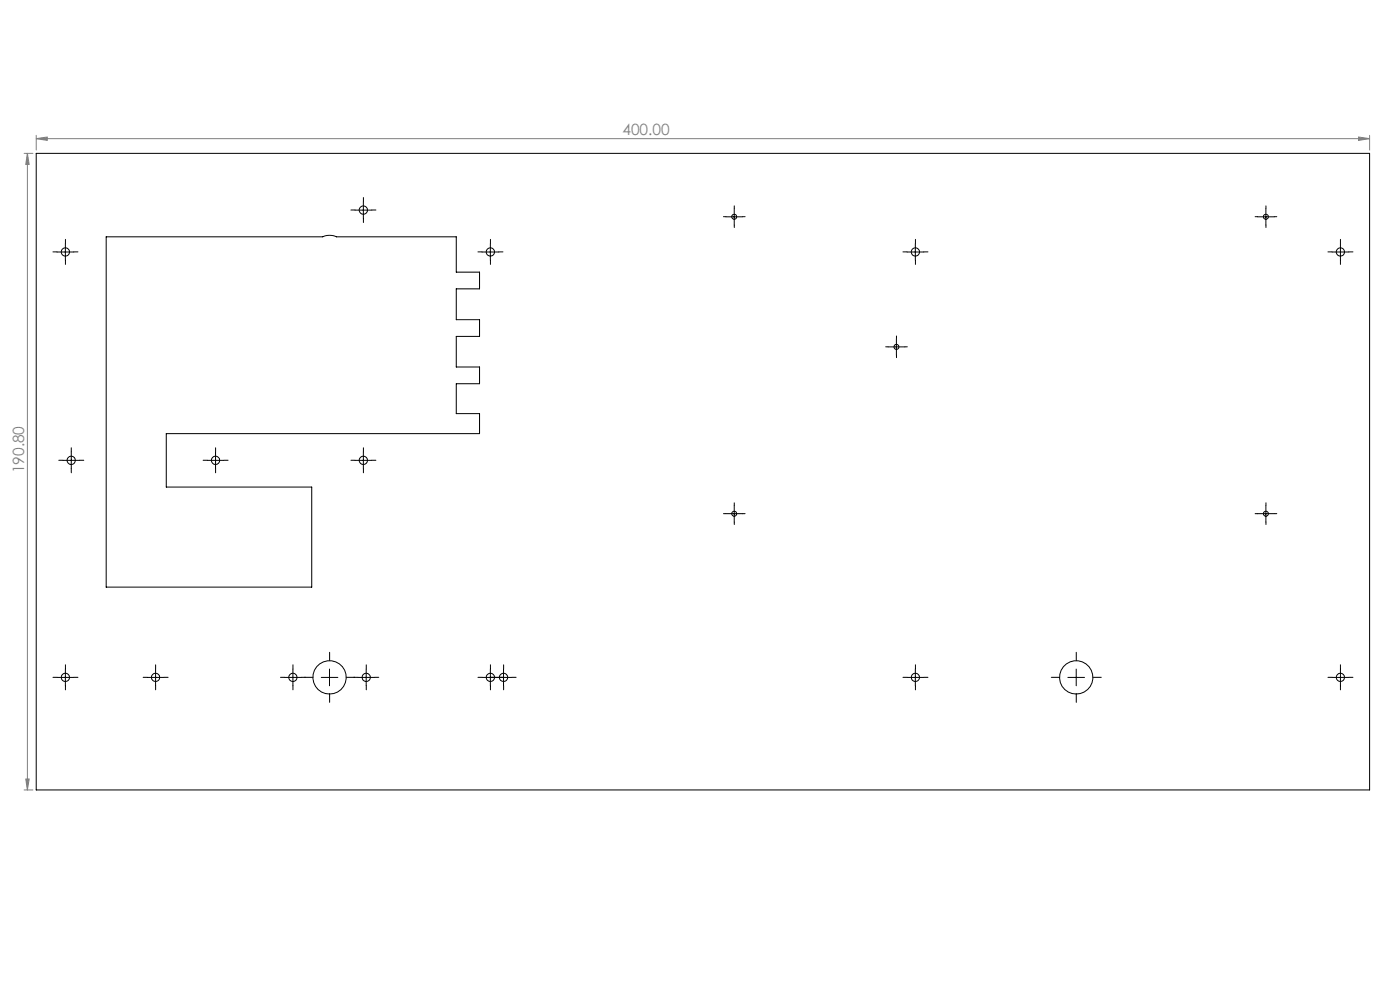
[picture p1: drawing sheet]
<svg xmlns="http://www.w3.org/2000/svg" width="420mm" height="297mm" viewBox="0 0 420 297" stroke-linecap="round" stroke-linejoin="round" font-family="sans-serif">
<defs><g id="words">
<g font-size="4.7" fill="#808080">
<text x="186.7" y="40.5">400.00</text>
<text x="7.2" y="141.9" transform="rotate(-90 7.2 141.9)">190.80</text>
</g>
</g></defs>
<path d="M7.2 46h2.7M8.2 46l.5 3.3h-1zM8.2 46v190.7M10.9 41.6l3.3-.5v1zM10.9 40.6v4.4M10.9 41.6h400M407.6 41.1l3.3 .5-3.3 .5zM410.9 40.6v4.4M7.2 236.7h2.7M7.7 233.5h1l-.5 3.2z" fill="none" stroke="#808080" stroke-width=".3"/>
<g fill="none" stroke="#000" stroke-width=".3" stroke-dasharray="15.2 1.3 1.3 1.3">
<path d="M17.1 75.5h-1.2M19.6 73v-1.3M19.6 78v1.2M22.1 75.5h1.3M106.5 62.9h-1.2M109 60.4v-1.2M109 65.4v1.3M111.5 62.9h1.3M144.6 75.5h-1.2M147.1 73v-1.3M147.1 78v1.2M149.6 75.5h1.3"/>
<path d="M217.8 64.9h-.8M220.3 62.4v-.7M220.3 67.4v.8M222.8 64.9h.7M272.1 75.5h-1.2M274.6 73v-1.3M274.6 78v1.2M277.1 75.5h1.3M377.3 64.9h-.8M379.8 62.4v-.7M379.8 67.4v.8M382.3 64.9h.7"/>
<path d="M399.6 75.5h-1.2M402.1 73v-1.3M402.1 78v1.2M404.6 75.5h1.3M266.4 103.9h-.7M268.9 101.4v-.7M268.9 106.4v.8M271.4 103.9h.8M18.9 137.9h-1.3M21.4 135.4v-1.2M23.9 137.9h1.2M62.2 137.9h-1.3"/>
<path d="M64.7 135.4v-1.2M67.2 137.9h1.2M106.5 137.9h-1.2M109 135.4v-1.2M111.5 137.9h1.3M21.4 140.4v1.3M64.7 140.4v1.3M109 140.4v1.3M217.8 153.9h-.8M220.3 151.4v-.7M220.3 156.4v.8M222.8 153.9h.7"/>
<path d="M377.3 153.9h-.8M379.8 151.4v-.7M379.8 156.4v.8M382.3 153.9h.7M98.9 198v-2.5M322.9 198v-2.5M17.1 203h-1.2M19.6 200.5v-1.3M19.6 205.5v1.2M22.1 203h1.3M44.2 203h-1.3M46.7 200.5v-1.3"/>
<path d="M46.7 205.5v1.2M49.2 203h1.2M85.4 203h-1.3M87.9 200.5v-1.3M87.9 205.5v1.2M90.4 203h1.2M93.9 203h-2.5M98.9 208v2.5M103.9 203h2.5M107.4 203h-1.3M109.9 200.5v-1.3M109.9 205.5v1.2"/>
<path d="M112.4 203h1.2M144.6 203h-1.2M147.1 200.5v-1.3M147.1 205.5v1.2M148.6 203h-1.3M149.6 203h1.3M151.1 200.5v-1.3M151.1 205.5v1.2M153.6 203h1.2M272.1 203h-1.2M274.6 200.5v-1.3M274.6 205.5v1.2"/>
<path d="M277.1 203h1.3M317.9 203h-2.5M322.9 208v2.5M327.9 203h2.5M399.6 203h-1.2M402.1 200.5v-1.3M402.1 205.5v1.2M404.6 203h1.3"/>
</g>
<g fill="none" stroke="#000" stroke-width=".3">
<path d="M17.1 75.5h5M19.6 73v5M106.5 63h5M109 60.5v5M144.6 75.5h5M147.1 73v5M217.8 65h5M220.3 62.5v4.9M272.1 75.5h5M274.6 73v5M377.3 65h5M379.8 62.5v4.9"/>
<path d="M399.6 75.5h5M402.1 73v5M266.4 104h5M268.9 101.5v5M18.9 138h5M21.4 135.5v5M62.2 138h5M64.7 135.5v5M106.5 138h5M109 135.5v5M217.8 153.9h5M220.3 151.4v5.1"/>
<path d="M377.3 153.9h5M379.8 151.4v5.1M17.1 203h5M19.6 200.5v5M44.2 203h5M46.7 200.5v5M85.4 203h5M87.9 200.5v5M96.4 203h5M98.8 200.5v5M107.4 203h5M109.9 200.5v5"/>
<path d="M144.6 203h9M147.1 200.5v5M151.1 200.5v5M272.1 203h5M274.6 200.5v5M320.4 203h5M322.9 200.5v5M399.6 203h5M402.1 200.5v5"/>
</g>
<g fill="#808080">
<path d="M407.6 41.1l3.3 .5-3.3 .5zM10.9 41.6l3.3-.5v1z"/>
<path d="M8.2 46l.5 3.3h-1zM7.7 233.5h1l-.5 3.2z"/>
</g>
<g fill="none" stroke="#000" stroke-width=".3">
<path d="M10.9 46h400v190.7h-400zM31.9 71h64.9a4.9 4.9 0 0 1 4.1 0h36v10.6h7v5h-7v9.2h7v5h-7v9.2h7v5h-7v9h7v6h-94v16h43.6v30h-61.6z"/>
<circle cx="19.6" cy="75.5" r="1.25"/>
<circle cx="109" cy="63" r="1.25"/>
<circle cx="147.1" cy="75.5" r="1.25"/>
<circle cx="220.3" cy="65" r=".75"/>
<circle cx="274.6" cy="75.5" r="1.25"/>
<circle cx="379.8" cy="65" r=".76"/>
<circle cx="402.1" cy="75.5" r="1.24"/>
<circle cx="268.9" cy="104" r=".75"/>
<circle cx="21.4" cy="138" r="1.24"/>
<circle cx="64.7" cy="138" r="1.25"/>
<circle cx="109" cy="138" r="1.25"/>
<circle cx="220.3" cy="154" r=".75"/>
<circle cx="379.8" cy="154" r=".76"/>
<circle cx="19.6" cy="203" r="1.25"/>
<circle cx="46.7" cy="203" r="1.25"/>
<circle cx="87.9" cy="203" r="1.24"/>
<circle cx="98.9" cy="203" r="5"/>
<circle cx="109.9" cy="203" r="1.25"/>
<circle cx="147.1" cy="203" r="1.25"/>
<circle cx="151.1" cy="203" r="1.25"/>
<circle cx="274.6" cy="203" r="1.25"/>
<circle cx="322.9" cy="203" r="5"/>
<circle cx="402.1" cy="203" r="1.24"/>
</g>
<use href="#words"/>
</svg>
